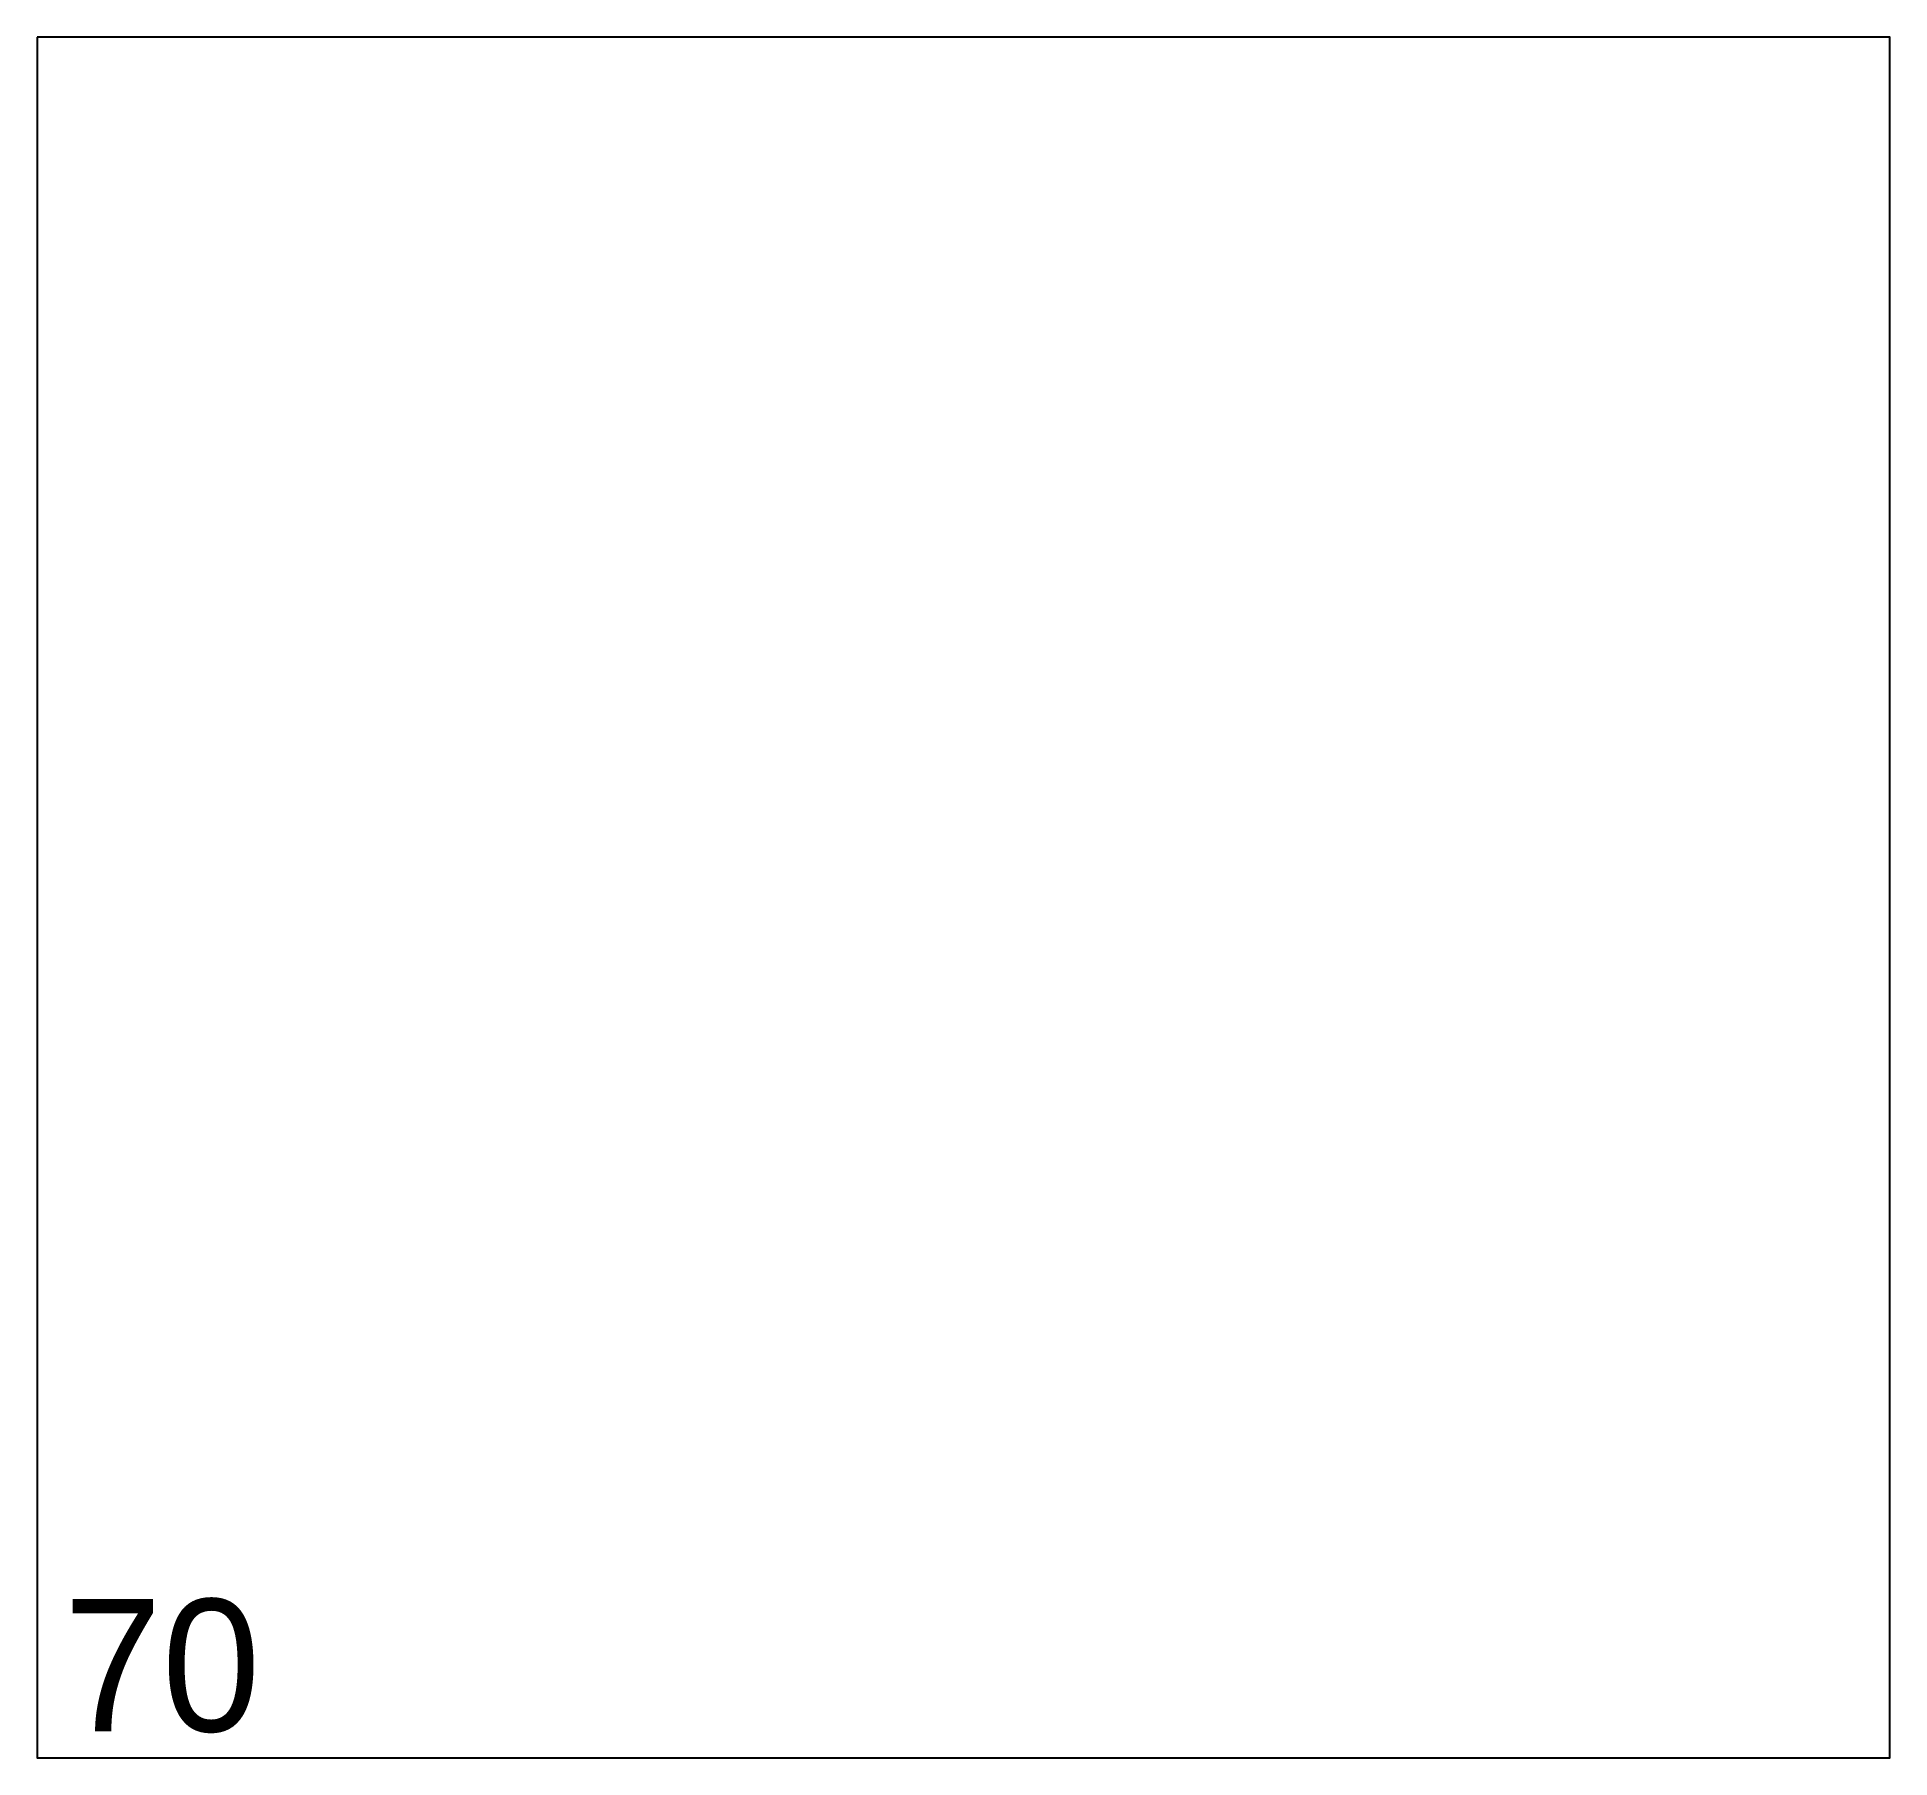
# Model space of a CAD drawing. Header units: millimetres. Extents: x 0 to 140, y 0 to 130.
import ezdxf

# ---------------------------------------------------------------- set-up
doc = ezdxf.new("R2010")
doc.units = ezdxf.units.MM
doc.header["$MEASUREMENT"] = 0
doc.layers.add('ВнешнийКонтур', color=7, linetype='Continuous')
doc.layers.add('Нумерация', color=7, linetype='Continuous')

msp = doc.modelspace()

# ---------------------------------------------------------------- linework, layer by layer
at = {"layer": 'ВнешнийКонтур', "color": 0, "linetype": 'Continuous'}
msp.add_lwpolyline([(0, 130), (0, 0), (140, 0), (140, 130)], close=True, dxfattribs=at)

# ---------------------------------------------------------------- texts
at = {"layer": 'Нумерация', "color": 0, "linetype": 'Continuous'}
msp.add_text('70', height=10, dxfattribs=at).set_placement((2, 2))

doc.saveas('drawing.dxf')
